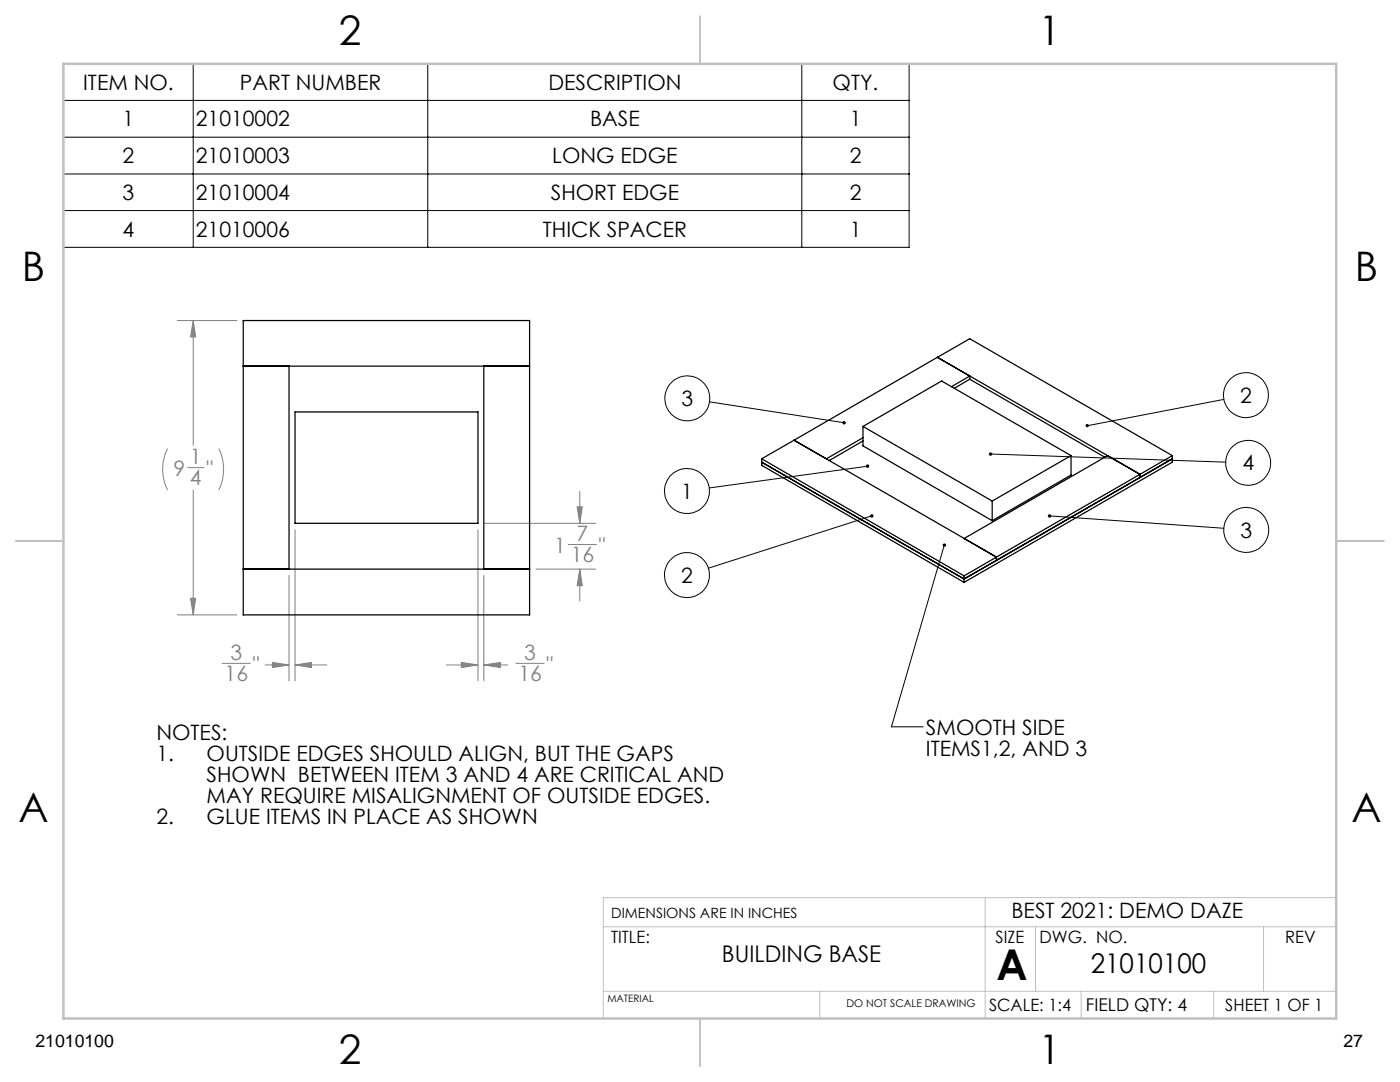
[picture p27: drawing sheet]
<svg xmlns="http://www.w3.org/2000/svg" width="279mm" height="216mm" viewBox="0 0 279 216" stroke-linecap="round" stroke-linejoin="round" font-family="sans-serif">
<defs><g id="words">
<text font-size="8.5" x="198.9" y="195.5">A</text>
<g font-size="8.1">
<text x="67.6" y="8.9">2</text>
<text x="207.3" y="8.9">1</text>
<text x="4.4" y="56.2">B</text>
<text x="270.4" y="56.2">B</text>
<text x="3.7" y="164.1">A</text>
<text x="269.7" y="164.1">A</text>
<text x="67.6" y="212.4">2</text>
<text x="207.3" y="212.4">1</text>
</g>
<text font-size="5.4" x="217.7" y="194.1">21010100</text>
<text font-size="4.6" x="144.1" y="191.9">BUILDING BASE</text>
<g font-size="4.2">
<text x="16.6" y="17.9">ITEM NO.</text>
<text x="47.9" y="17.9">PART NUMBER</text>
<text x="109.4" y="17.9">DESCRIPTION</text>
<text x="166.2" y="17.9">QTY.</text>
<text x="24.5" y="25.2">1</text>
<text x="39.1" y="25.2">21010002</text>
<text x="117.8" y="25.2">BASE</text>
<text x="169.6" y="25.2">1</text>
<text x="24.5" y="32.5">2</text>
<text x="39.1" y="32.5">21010003</text>
<text x="110.2" y="32.5">LONG EDGE</text>
<text x="169.6" y="32.5">2</text>
<text x="24.5" y="39.9">3</text>
<text x="39.1" y="39.9">21010004</text>
<text x="109.9" y="39.9">SHORT EDGE</text>
<text x="169.6" y="39.9">2</text>
<text x="24.5" y="47.2">4</text>
<text x="39.1" y="47.2">21010006</text>
<text x="108.3" y="47.2">THICK SPACER</text>
<text x="169.6" y="47.2">1</text>
<text x="136" y="81">3</text>
<text x="247.5" y="80.4">2</text>
<text x="247.9" y="93.9">4</text>
<text x="136" y="99.5">1</text>
<text x="247.6" y="107.3">3</text>
<text x="136" y="116.3">2</text>
<text x="31.2" y="147.7">NOTES:</text>
<text x="184.8" y="146.6">SMOOTH SIDE</text>
<text x="31.2" y="151.9">1.</text>
<text x="41.2" y="151.9">OUTSIDE EDGES SHOULD ALIGN, BUT THE GAPS</text>
<text x="184.8" y="150.8">ITEMS1,2, AND 3</text>
<text x="41.2" y="156">SHOWN BETWEEN ITEM 3 AND 4 ARE CRITICAL AND</text>
<text x="41.2" y="160.2">MAY REQUIRE MISALIGNMENT OF OUTSIDE EDGES.</text>
<text x="31.2" y="164.4">2.</text>
<text x="41.2" y="164.4">GLUE ITEMS IN PLACE AS SHOWN</text>
<text x="201.9" y="183.1">BEST 2021: DEMO DAZE</text>
</g>
<g font-size="4.2" fill="#808080">
<text x="34.6" y="95">9</text>
<text x="37.9" y="92.7">1</text>
<text x="41.2" y="95">&quot;</text>
<text x="37.9" y="96.9">4</text>
<text x="110.6" y="110.3">1</text>
<text x="113.9" y="112.2">16</text>
<text x="115.1" y="108">7</text>
<text x="119.5" y="110.3">&quot;</text>
<text x="46" y="131.7">3</text>
<text x="104.6" y="131.7">3</text>
<text x="44.8" y="135.9">16</text>
<text x="50.4" y="134">&quot;</text>
<text x="103.5" y="135.9">16</text>
<text x="109.1" y="134">&quot;</text>
</g>
<g font-size="3.5">
<text x="216.7" y="201.7">FIELD QTY: 4</text>
<text x="7.1" y="208.8">21010100</text>
<text x="268.1" y="208.8">27</text>
</g>
<g font-size="3.4">
<text x="122" y="188.1">TITLE:</text>
<text x="198.7" y="188.1">SIZE</text>
<text x="207.5" y="188.1">DWG. NO.</text>
<text x="256.5" y="188.2">REV</text>
<text x="197.4" y="201.7">SCALE: 1:4</text>
<text x="244.5" y="201.7">SHEET 1 OF 1</text>
</g>
<text font-size="2.8" x="122" y="183.1">DIMENSIONS ARE IN INCHES</text>
<text font-size="2.1" x="168.9" y="201">DO NOT SCALE DRAWING</text>
<text font-size="2" x="121.2" y="200">MATERIAL</text>
</g></defs>
<g fill="none" stroke="#000" stroke-width=".2">
<path d="M12.7 12.7h168.7v36.7h-168.7zM38.6 12.7v36.7M85.4 12.7v36.7M160 12.7v36.7M12.7 20h168.7M12.7 27.4h168.7M12.7 34.7h168.7M12.7 42h168.7M244.3 79.7l-27.3 5.2M141.6 80.2l26.9 4.1M173.1 93l-31.6 4.4M197.7 90.6l46.9 1.6"/>
<path d="M174 102.9l-32.6 10.5M188.5 108.8l-10.6 36.2h6.4M209.5 102.9l34.7 2.5"/>
<circle cx="137.2" cy="79.5" r="4.5"/>
<circle cx="248.6" cy="78.8" r="4.5"/>
<circle cx="137.1" cy="98" r="4.5"/>
<circle cx="249.1" cy="92.4" r="4.5"/>
<circle cx="137.1" cy="114.7" r="4.5"/>
<circle cx="248.7" cy="105.8" r="4.5"/>
</g>
<g fill="none" stroke="#808080" stroke-width=".2">
<path d="M35.4 64h11.9M38.6 64v24.8M38.6 64l.5 3.2h-1.1zM33.4 89.5a9.2 9.2 0 0 0 0 8.3M37.4 93.3h3.3M38.6 97.8v24.9M43.6 89.5a9.2 9.2 0 0 1 0 8.3M115.7 98.1v6.3M38 119.4h1.1l-.5 3.3zM57.7 114.8v21.1M58.9 105.7v30.2M95.4 105.7v30.2"/>
<path d="M96.6 114.8v21.1M96.7 104.4h22.2M107 113.6h11.9M113.4 108.7h5.6M115.2 101.1h1l-.5 3.3zM115.7 113.6v6.3M115.7 113.6l.5 3.3h-1zM35.4 122.7h11.9M44.3 132.4h5.7M52.9 132.7h4.8M54.4 132.2l3.3 .5-3.3 .5zM58.9 132.7h6.3"/>
<path d="M58.9 132.7l3.3-.5v1zM89 132.7h6.4M92.1 132.2l3.3 .5-3.3 .5zM96.6 132.7l3.3-.5v1zM96.6 132.7h4.7M103 132.4h5.6"/>
</g>
<path d="M196.6 179.1v24.1M266.7 179.1h-146.3v24.1M120.4 197.8h146.3M120.4 184.9h146.3M163.6 197.8v5.4M206.7 184.9v12.9M215.8 197.8v5.4M242.2 197.8v5.4M252.2 184.9v12.9" fill="none" stroke="#c0c0c0" stroke-width=".2"/>
<path d="M139.7 3.2v9.5M3.1 107.9h9.6M266.7 107.9h9.5M139.7 203.2v9.6" fill="none" stroke="#c0c0c0" stroke-width=".25"/>
<path d="M12.7 12.7h254v190.5h-254z" fill="none" stroke="#c0c0c0" stroke-width=".5"/>
<path d="M168.2 84.1l-.1 .2a.34 .34 0 0 0 .3 .4 .34 .34 0 0 0 .4-.3l-.3-.1 .3 .1a.35 .35 0 0 0-.2-.3 .35 .35 0 0 0-.4 0zM216.7 84.7l-.1 .3 .4-.1-.4 .1a.33 .33 0 0 0 .5 .3 .33 .33 0 0 0 .2-.5 .33 .33 0 0 0-.6-.1zM197.4 90.4l-.1 .2h.4h-.4a.33 .33 0 0 0 .4 .3 .33 .33 0 0 0 .3-.4 .33 .33 0 0 0-.6-.1zM172.8 92.9v.1a.32 .32 0 0 0 .3 .3 .32 .32 0 0 0 .4-.3h-.4h.4a.33 .33 0 0 0-.3-.3 .33 .33 0 0 0-.4 .2zM209.2 102.7l-.1 .2h.4h-.4a.34 .34 0 0 0 .5 .4 .34 .34 0 0 0 .2-.5 .34 .34 0 0 0-.6-.1zM173.8 102.7a.34 .34 0 0 0 .1 .6 .34 .34 0 0 0 .4-.5l-.3 .1 .3-.1-.1-.1zM188.2 108.5a.34 .34 0 0 0 .1 .5 .34 .34 0 0 0 .5-.1 .34 .34 0 0 0-.2-.5l-.1 .4 .1-.4z" fill="#000"/>
<path d="M38.6 64l.5 3.2h-1.1zM38 119.4h1.1l-.5 3.3zM54.4 132.2l3.3 .5-3.3 .5zM58.9 132.7l3.3-.5v1zM115.2 101.1h1l-.5 3.3zM115.7 113.6l.5 3.3h-1zM92.1 132.2l3.3 .5-3.3 .5zM96.6 132.7l3.3-.5v1z" fill="#808080"/>
<g fill="none" stroke="#000" stroke-width=".25">
<path d="M48.5 73.1h57.2M48.5 64h57.2v58.7h-57.2zM57.7 73.1v40.5M96.6 73.1v40.5M187.1 71.3l-28.6 16.5M187.1 71.3l40.4 23.4M187.1 71.3l6.4-3.7 40.5 23.3M193.5 75.7v-.7l-3.6 2.2M193.5 75.7l-3 1.8M193.5 75.7l27 15.5M58.9 82.2h36.5v22.2h-36.5zM152 91.5v1.4l40.4 23.3"/>
<path d="M152 91.5l40.4 23.4M152 92.2l40.4 23.3M158.5 87.8l-6.5 3.7M158.5 87.8l40.4 23.4M172.2 85.1l25.8 14.9M172.2 85.1v3.9l25.8 14.9M172.2 85.1l15.7-9.1 25.8 14.9M172.2 87.3l-7.3 4.2-6.4-3.7M172.2 88l-6.7 3.9M198 100v3.9M213.7 90.9l-15.7 9.1M213.7 90.9v3.9l-15.7 9.1"/>
<path d="M221.1 90.9l-28.7 16.6 6.5 3.7M227.5 94.7l-28.6 16.5M227.5 94.7v.6M227.5 95.3l-28.6 16.5M227.5 95.3l6.5-3.8-41.6 24M234 90.9l-6.5 3.8M234 90.9v1.3l-41.6 24M48.5 113.6h57.2M192.4 114.9v1.3M198.9 111.2v.6M198.9 111.2l-6.5 3.7M198.9 111.8l-6.5 3.7"/>
</g>
<use href="#words"/>
</svg>
